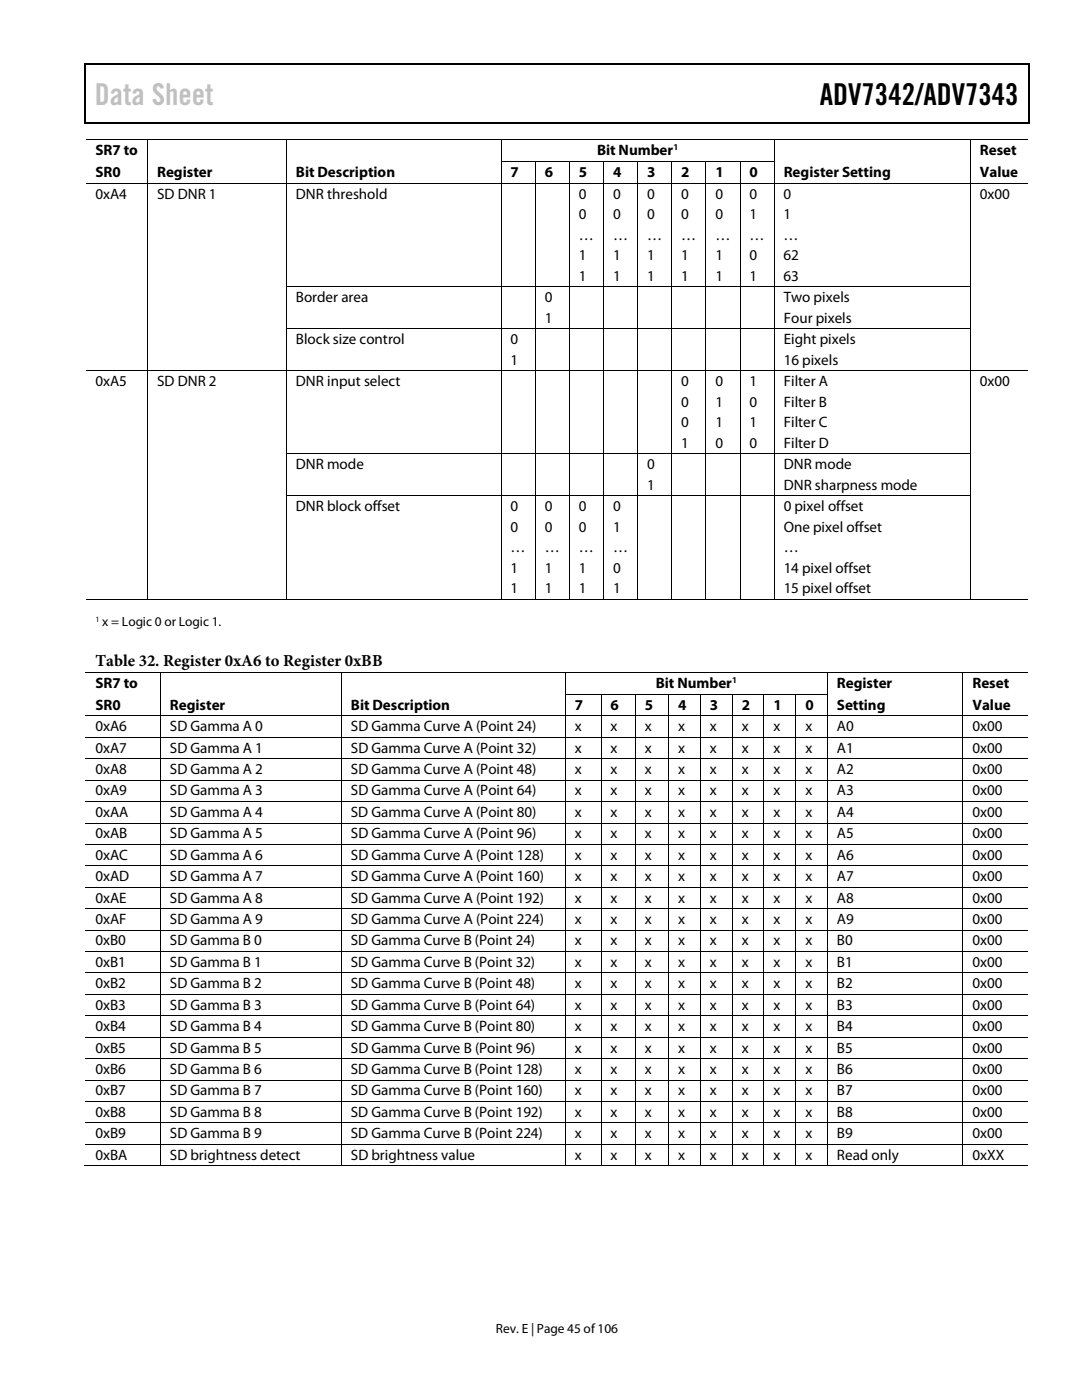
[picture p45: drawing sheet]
<svg xmlns="http://www.w3.org/2000/svg" width="216mm" height="279mm" viewBox="0 0 216 279" stroke-linecap="round" stroke-linejoin="round" font-family="sans-serif">
<defs><g id="words">
<text font-size="6" fill="#c1c1c1" x="18.9" y="20.9">Data Sheet</text>
<text font-size="6" x="163.6" y="20.9">ADV7342/ADV7343</text>
<text font-size="3.3" x="19" y="133">Table 32. Register 0xA6 to Register 0xBB</text>
<g font-size="3">
<text x="19" y="31">SR7 to</text>
<text x="19" y="35.3">SR0</text>
<text x="31.4" y="35.3">Register</text>
<text x="59.1" y="35.3">Bit Description</text>
<text x="101.9" y="35.3">7</text>
<text x="108.7" y="35.3">6</text>
<text x="115.5" y="35.3">5</text>
<text x="119.1" y="31">Bit Number</text>
<text x="122.3" y="35.3">4</text>
<text x="129.1" y="35.3">3</text>
<text x="135.9" y="35.3">2</text>
<text x="142.8" y="35.3">1</text>
<text x="149.6" y="35.3">0</text>
<text x="156.4" y="35.3">Register Setting</text>
<text x="195.5" y="31">Reset</text>
<text x="195.5" y="35.3">Value</text>
<text x="19" y="39.6">0xA4</text>
<text x="31.4" y="39.6">SD DNR 1</text>
<text x="59.1" y="39.6">DNR threshold</text>
<text x="115.5" y="39.6">0</text>
<text x="122.3" y="39.6">0</text>
<text x="129.1" y="39.6">0</text>
<text x="135.9" y="39.6">0</text>
<text x="142.7" y="39.6">0</text>
<text x="149.6" y="39.6">0</text>
<text x="156.4" y="39.6">0</text>
<text x="195.5" y="39.6">0x00</text>
<text x="115.5" y="43.7">0</text>
<text x="115.5" y="47.8">…</text>
<text x="122.3" y="43.7">0</text>
<text x="122.3" y="47.8">…</text>
<text x="129.1" y="43.7">0</text>
<text x="129.1" y="47.8">…</text>
<text x="135.9" y="43.7">0</text>
<text x="135.9" y="47.8">…</text>
<text x="142.7" y="43.7">0</text>
<text x="142.7" y="47.8">…</text>
<text x="149.6" y="43.7">1</text>
<text x="149.6" y="47.8">…</text>
<text x="156.4" y="43.7">1</text>
<text x="156.4" y="47.8">…</text>
<text x="115.5" y="51.9">1</text>
<text x="122.3" y="51.9">1</text>
<text x="129.1" y="51.9">1</text>
<text x="135.9" y="51.9">1</text>
<text x="142.7" y="51.9">1</text>
<text x="149.6" y="51.9">0</text>
<text x="156.4" y="51.9">62</text>
<text x="115.5" y="56">1</text>
<text x="122.3" y="56">1</text>
<text x="129.1" y="56">1</text>
<text x="135.9" y="56">1</text>
<text x="142.7" y="56">1</text>
<text x="149.6" y="56">1</text>
<text x="156.4" y="56">63</text>
<text x="59.1" y="60.3">Border area</text>
<text x="108.7" y="64.4">1</text>
<text x="108.7" y="60.3">0</text>
<text x="156.4" y="64.4">Four pixels</text>
<text x="156.4" y="60.3">Two pixels</text>
<text x="59.1" y="68.7">Block size control</text>
<text x="101.9" y="68.7">0</text>
<text x="156.4" y="68.7">Eight pixels</text>
<text x="19" y="77">0xA5</text>
<text x="31.4" y="77">SD DNR 2</text>
<text x="59.1" y="77">DNR input select</text>
<text x="101.9" y="72.8">1</text>
<text x="135.9" y="77">0</text>
<text x="142.8" y="77">0</text>
<text x="149.6" y="77">1</text>
<text x="156.4" y="77">Filter A</text>
<text x="156.4" y="72.8">16 pixels</text>
<text x="195.5" y="77">0x00</text>
<text x="135.9" y="81.2">0</text>
<text x="142.8" y="81.2">1</text>
<text x="149.6" y="81.2">0</text>
<text x="156.4" y="81.2">Filter B</text>
<text x="135.9" y="85.2">0</text>
<text x="135.9" y="89.3">1</text>
<text x="142.8" y="85.2">1</text>
<text x="142.8" y="89.3">0</text>
<text x="149.6" y="85.2">1</text>
<text x="149.6" y="89.3">0</text>
<text x="156.4" y="85.2">Filter C</text>
<text x="156.4" y="89.3">Filter D</text>
<text x="59.1" y="93.6">DNR mode</text>
<text x="129.1" y="93.6">0</text>
<text x="156.4" y="93.6">DNR mode</text>
<text x="59.1" y="102">DNR block offset</text>
<text x="101.9" y="102">0</text>
<text x="108.7" y="102">0</text>
<text x="115.5" y="102">0</text>
<text x="122.3" y="102">0</text>
<text x="129.1" y="97.7">1</text>
<text x="156.4" y="102">0 pixel offset</text>
<text x="156.4" y="97.7">DNR sharpness mode</text>
<text x="101.9" y="106.1">0</text>
<text x="108.7" y="106.1">0</text>
<text x="115.5" y="106.1">0</text>
<text x="122.3" y="106.1">1</text>
<text x="156.4" y="106.1">One pixel offset</text>
<text x="101.9" y="110.2">…</text>
<text x="108.7" y="110.2">…</text>
<text x="115.5" y="110.2">…</text>
<text x="122.3" y="110.2">…</text>
<text x="156.4" y="110.2">…</text>
<text x="101.9" y="114.3">1</text>
<text x="101.9" y="118.4">1</text>
<text x="108.7" y="114.3">1</text>
<text x="108.7" y="118.4">1</text>
<text x="115.5" y="114.3">1</text>
<text x="115.5" y="118.4">1</text>
<text x="122.3" y="114.3">0</text>
<text x="122.3" y="118.4">1</text>
<text x="156.4" y="114.3">14 pixel offset</text>
<text x="156.4" y="118.4">15 pixel offset</text>
<text x="19" y="137.3">SR7 to</text>
<text x="130.9" y="137.3">Bit Number</text>
<text x="167" y="137.3">Register</text>
<text x="194.1" y="137.3">Reset</text>
<text x="19" y="141.7">SR0</text>
<text x="33.9" y="141.7">Register</text>
<text x="70" y="141.7">Bit Description</text>
<text x="114.7" y="141.7">7</text>
<text x="121.8" y="141.7">6</text>
<text x="128.7" y="141.7">5</text>
<text x="135.3" y="141.7">4</text>
<text x="141.6" y="141.7">3</text>
<text x="148" y="141.7">2</text>
<text x="154.3" y="141.7">1</text>
<text x="160.7" y="141.7">0</text>
<text x="167" y="141.7">Setting</text>
<text x="194.1" y="141.7">Value</text>
<text x="19" y="146">0xA6</text>
<text x="33.9" y="146">SD Gamma A 0</text>
<text x="70" y="146">SD Gamma Curve A (Point 24)</text>
<text x="114.7" y="146">x</text>
<text x="121.8" y="146">x</text>
<text x="128.7" y="146">x</text>
<text x="135.3" y="146">x</text>
<text x="141.6" y="146">x</text>
<text x="148" y="146">x</text>
<text x="154.4" y="146">x</text>
<text x="160.7" y="146">x</text>
<text x="167" y="146">A0</text>
<text x="194.1" y="146">0x00</text>
<text x="19" y="150.2">0xA7</text>
<text x="19" y="154.5">0xA8</text>
<text x="33.9" y="150.2">SD Gamma A 1</text>
<text x="33.9" y="154.5">SD Gamma A 2</text>
<text x="70" y="150.2">SD Gamma Curve A (Point 32)</text>
<text x="70" y="154.5">SD Gamma Curve A (Point 48)</text>
<text x="114.7" y="150.2">x</text>
<text x="114.7" y="154.5">x</text>
<text x="121.8" y="150.2">x</text>
<text x="121.8" y="154.5">x</text>
<text x="128.7" y="150.2">x</text>
<text x="128.7" y="154.5">x</text>
<text x="135.3" y="150.2">x</text>
<text x="135.3" y="154.5">x</text>
<text x="141.6" y="150.2">x</text>
<text x="141.6" y="154.5">x</text>
<text x="148" y="150.2">x</text>
<text x="148" y="154.5">x</text>
<text x="154.4" y="150.2">x</text>
<text x="154.4" y="154.5">x</text>
<text x="160.7" y="150.2">x</text>
<text x="160.7" y="154.5">x</text>
<text x="167" y="150.2">A1</text>
<text x="167" y="154.5">A2</text>
<text x="194.1" y="150.2">0x00</text>
<text x="194.1" y="154.5">0x00</text>
<text x="19" y="158.8">0xA9</text>
<text x="33.9" y="158.8">SD Gamma A 3</text>
<text x="70" y="158.8">SD Gamma Curve A (Point 64)</text>
<text x="114.7" y="158.8">x</text>
<text x="121.8" y="158.8">x</text>
<text x="128.7" y="158.8">x</text>
<text x="135.3" y="158.8">x</text>
<text x="141.6" y="158.8">x</text>
<text x="148" y="158.8">x</text>
<text x="154.4" y="158.8">x</text>
<text x="160.7" y="158.8">x</text>
<text x="167" y="158.8">A3</text>
<text x="194.1" y="158.8">0x00</text>
<text x="19" y="163">0xAA</text>
<text x="19" y="167.3">0xAB</text>
<text x="33.9" y="163">SD Gamma A 4</text>
<text x="33.9" y="167.3">SD Gamma A 5</text>
<text x="70" y="163">SD Gamma Curve A (Point 80)</text>
<text x="70" y="167.3">SD Gamma Curve A (Point 96)</text>
<text x="114.7" y="163">x</text>
<text x="114.7" y="167.3">x</text>
<text x="121.8" y="163">x</text>
<text x="121.8" y="167.3">x</text>
<text x="128.6" y="163">x</text>
<text x="128.7" y="167.3">x</text>
<text x="135.3" y="163">x</text>
<text x="135.3" y="167.3">x</text>
<text x="141.6" y="163">x</text>
<text x="141.6" y="167.3">x</text>
<text x="148" y="163">x</text>
<text x="148" y="167.3">x</text>
<text x="154.3" y="163">x</text>
<text x="154.4" y="167.3">x</text>
<text x="160.7" y="163">x</text>
<text x="160.7" y="167.3">x</text>
<text x="167" y="163">A4</text>
<text x="167" y="167.3">A5</text>
<text x="194.1" y="163">0x00</text>
<text x="194.1" y="167.3">0x00</text>
<text x="19" y="171.6">0xAC</text>
<text x="33.9" y="171.6">SD Gamma A 6</text>
<text x="70" y="171.6">SD Gamma Curve A (Point 128)</text>
<text x="114.7" y="171.6">x</text>
<text x="121.8" y="171.6">x</text>
<text x="128.7" y="171.6">x</text>
<text x="135.3" y="171.6">x</text>
<text x="141.6" y="171.6">x</text>
<text x="148" y="171.6">x</text>
<text x="154.4" y="171.6">x</text>
<text x="160.7" y="171.6">x</text>
<text x="167" y="171.6">A6</text>
<text x="194.1" y="171.6">0x00</text>
<text x="19" y="175.9">0xAD</text>
<text x="33.9" y="175.9">SD Gamma A 7</text>
<text x="70" y="175.9">SD Gamma Curve A (Point 160)</text>
<text x="114.7" y="175.9">x</text>
<text x="121.8" y="175.9">x</text>
<text x="128.7" y="175.9">x</text>
<text x="135.3" y="175.9">x</text>
<text x="141.6" y="175.9">x</text>
<text x="148" y="175.9">x</text>
<text x="154.3" y="175.9">x</text>
<text x="160.7" y="175.9">x</text>
<text x="167" y="175.9">A7</text>
<text x="194.1" y="175.9">0x00</text>
<text x="19" y="180.1">0xAE</text>
<text x="19" y="184.4">0xAF</text>
<text x="33.9" y="180.1">SD Gamma A 8</text>
<text x="33.9" y="184.4">SD Gamma A 9</text>
<text x="70" y="180.1">SD Gamma Curve A (Point 192)</text>
<text x="70" y="184.4">SD Gamma Curve A (Point 224)</text>
<text x="114.7" y="180.1">x</text>
<text x="114.7" y="184.4">x</text>
<text x="121.8" y="184.4">x</text>
<text x="121.8" y="180.1">x</text>
<text x="128.6" y="184.4">x</text>
<text x="128.6" y="180.1">x</text>
<text x="135.3" y="184.4">x</text>
<text x="135.3" y="180.1">x</text>
<text x="141.6" y="184.4">x</text>
<text x="141.6" y="180.1">x</text>
<text x="148" y="184.4">x</text>
<text x="148" y="180.1">x</text>
<text x="154.3" y="184.4">x</text>
<text x="154.3" y="180.1">x</text>
<text x="160.7" y="184.4">x</text>
<text x="160.7" y="180.1">x</text>
<text x="167" y="184.4">A9</text>
<text x="167" y="180.1">A8</text>
<text x="194.1" y="180.1">0x00</text>
<text x="194.1" y="184.4">0x00</text>
<text x="19" y="188.7">0xB0</text>
<text x="33.9" y="188.7">SD Gamma B 0</text>
<text x="70" y="188.7">SD Gamma Curve B (Point 24)</text>
<text x="114.7" y="188.7">x</text>
<text x="121.8" y="188.7">x</text>
<text x="128.6" y="188.7">x</text>
<text x="135.3" y="188.7">x</text>
<text x="141.6" y="188.7">x</text>
<text x="148" y="188.7">x</text>
<text x="154.3" y="188.7">x</text>
<text x="160.7" y="188.7">x</text>
<text x="167" y="188.7">B0</text>
<text x="194.1" y="188.7">0x00</text>
<text x="19" y="193">0xB1</text>
<text x="19" y="197.2">0xB2</text>
<text x="33.9" y="193">SD Gamma B 1</text>
<text x="33.9" y="197.2">SD Gamma B 2</text>
<text x="70" y="193">SD Gamma Curve B (Point 32)</text>
<text x="70" y="197.2">SD Gamma Curve B (Point 48)</text>
<text x="114.7" y="193">x</text>
<text x="114.7" y="197.2">x</text>
<text x="121.8" y="193">x</text>
<text x="121.8" y="197.2">x</text>
<text x="128.6" y="193">x</text>
<text x="128.6" y="197.2">x</text>
<text x="135.3" y="193">x</text>
<text x="135.3" y="197.2">x</text>
<text x="141.6" y="193">x</text>
<text x="141.6" y="197.2">x</text>
<text x="148" y="193">x</text>
<text x="148" y="197.2">x</text>
<text x="154.3" y="193">x</text>
<text x="154.3" y="197.2">x</text>
<text x="160.7" y="193">x</text>
<text x="160.7" y="197.2">x</text>
<text x="167" y="193">B1</text>
<text x="167" y="197.2">B2</text>
<text x="194.1" y="193">0x00</text>
<text x="194.1" y="197.2">0x00</text>
<text x="19" y="201.5">0xB3</text>
<text x="33.9" y="201.5">SD Gamma B 3</text>
<text x="70" y="201.5">SD Gamma Curve B (Point 64)</text>
<text x="114.7" y="201.5">x</text>
<text x="121.8" y="201.5">x</text>
<text x="128.6" y="201.5">x</text>
<text x="135.3" y="201.5">x</text>
<text x="141.6" y="201.5">x</text>
<text x="148" y="201.5">x</text>
<text x="154.3" y="201.5">x</text>
<text x="160.7" y="201.5">x</text>
<text x="167" y="201.5">B3</text>
<text x="194.1" y="201.5">0x00</text>
<text x="19" y="205.8">0xB4</text>
<text x="33.9" y="205.8">SD Gamma B 4</text>
<text x="70" y="205.8">SD Gamma Curve B (Point 80)</text>
<text x="114.7" y="205.8">x</text>
<text x="121.8" y="205.8">x</text>
<text x="128.6" y="205.8">x</text>
<text x="135.3" y="205.8">x</text>
<text x="141.6" y="205.8">x</text>
<text x="148" y="205.8">x</text>
<text x="154.3" y="205.8">x</text>
<text x="160.7" y="205.8">x</text>
<text x="167" y="205.8">B4</text>
<text x="194.1" y="205.8">0x00</text>
<text x="19" y="210.1">0xB5</text>
<text x="19" y="214.3">0xB6</text>
<text x="33.9" y="214.3">SD Gamma B 6</text>
<text x="33.9" y="210.1">SD Gamma B 5</text>
<text x="70" y="214.3">SD Gamma Curve B (Point 128)</text>
<text x="70" y="210.1">SD Gamma Curve B (Point 96)</text>
<text x="114.7" y="210.1">x</text>
<text x="114.7" y="214.3">x</text>
<text x="121.8" y="214.3">x</text>
<text x="121.8" y="210.1">x</text>
<text x="128.7" y="210.1">x</text>
<text x="128.7" y="214.3">x</text>
<text x="135.3" y="214.3">x</text>
<text x="135.3" y="210.1">x</text>
<text x="141.6" y="210.1">x</text>
<text x="141.6" y="214.3">x</text>
<text x="148" y="210.1">x</text>
<text x="148" y="214.3">x</text>
<text x="154.3" y="210.1">x</text>
<text x="154.4" y="214.3">x</text>
<text x="160.7" y="210.1">x</text>
<text x="160.7" y="214.3">x</text>
<text x="167" y="210.1">B5</text>
<text x="167" y="214.3">B6</text>
<text x="194.1" y="210.1">0x00</text>
<text x="194.1" y="214.3">0x00</text>
<text x="19" y="218.6">0xB7</text>
<text x="33.9" y="218.6">SD Gamma B 7</text>
<text x="70" y="218.6">SD Gamma Curve B (Point 160)</text>
<text x="114.7" y="218.6">x</text>
<text x="121.8" y="218.6">x</text>
<text x="128.7" y="218.6">x</text>
<text x="135.3" y="218.6">x</text>
<text x="141.6" y="218.6">x</text>
<text x="148" y="218.6">x</text>
<text x="154.4" y="218.6">x</text>
<text x="160.7" y="218.6">x</text>
<text x="167" y="218.6">B7</text>
<text x="194.1" y="218.6">0x00</text>
<text x="19" y="222.9">0xB8</text>
<text x="19" y="227.2">0xB9</text>
<text x="33.9" y="222.9">SD Gamma B 8</text>
<text x="33.9" y="227.2">SD Gamma B 9</text>
<text x="70" y="222.9">SD Gamma Curve B (Point 192)</text>
<text x="70" y="227.2">SD Gamma Curve B (Point 224)</text>
<text x="114.7" y="222.9">x</text>
<text x="114.7" y="227.2">x</text>
<text x="121.8" y="222.9">x</text>
<text x="121.8" y="227.2">x</text>
<text x="128.6" y="222.9">x</text>
<text x="128.7" y="227.2">x</text>
<text x="135.3" y="222.9">x</text>
<text x="135.3" y="227.2">x</text>
<text x="141.6" y="222.9">x</text>
<text x="141.6" y="227.2">x</text>
<text x="148" y="222.9">x</text>
<text x="148" y="227.2">x</text>
<text x="154.3" y="222.9">x</text>
<text x="154.4" y="227.2">x</text>
<text x="160.7" y="222.9">x</text>
<text x="160.7" y="227.2">x</text>
<text x="167" y="222.9">B8</text>
<text x="167" y="227.2">B9</text>
<text x="194.1" y="222.9">0x00</text>
<text x="194.1" y="227.2">0x00</text>
<text x="19" y="231.4">0xBA</text>
<text x="33.9" y="231.4">SD brightness detect</text>
<text x="70" y="231.4">SD brightness value</text>
<text x="114.7" y="231.4">x</text>
<text x="121.8" y="231.4">x</text>
<text x="128.7" y="231.4">x</text>
<text x="135.3" y="231.4">x</text>
<text x="141.6" y="231.4">x</text>
<text x="148" y="231.4">x</text>
<text x="154.4" y="231.4">x</text>
<text x="160.7" y="231.4">x</text>
<text x="167" y="231.4">Read only</text>
<text x="194.1" y="231.4">0xXX</text>
</g>
<g font-size="2.7">
<text x="20.4" y="124.9">x = Logic 0 or Logic 1.</text>
<text x="98.9" y="266">Rev. E | Page 45 of106</text>
</g>
<g font-size="1.8">
<text x="134.4" y="30">1</text>
<text x="146.1" y="136.3">1</text>
</g>
<text font-size="1.6" x="19" y="124">1</text>
</g></defs>
<g fill="#000">
<path d="M16.9 12.7h.2v1h-.2zM16.9 12.7h.2v.3h-.2zM82.5 12.7h.3v.3h-.3zM205.1 12.7h.3v1h-.3zM205.1 12.7h.3v.3h-.3zM16.9 24.4h.2v.2h-.2zM29.4 27.9h.1v.1h-.1zM29.4 32.2h.1v.1h-.1zM29.4 36.5h.1v.2h-.1zM57.1 27.9h.1v.1h-.1zM57.1 32.2h.1v.1h-.1zM57.1 36.5h.1v.2h-.1z"/>
<path d="M82.3 24.4h.2v.2h-.2zM99.9 27.9h.2v.1h-.2zM99.9 32.2h.2v.1h-.2zM99.9 36.5h.2v.2h-.2zM106.7 32.2h.2v.1h-.2zM106.7 36.5h.2v.2h-.2zM113.5 32.2h.2v.1h-.2zM113.5 36.5h.2v.2h-.2zM120.4 32.2h.1v.1h-.1zM120.4 36.5h.1v.2h-.1zM127.1 32.2h.2v.1h-.2zM127.1 36.5h.2v.2h-.2z"/>
<path d="M133.9 32.2h.2v.1h-.2zM133.9 36.5h.2v.2h-.2zM140.8 32.2h.1v.1h-.1zM140.8 36.5h.1v.2h-.1zM147.6 32.2h.1v.1h-.1zM147.6 36.5h.1v.2h-.1zM154.4 27.9h.2v.1h-.2zM154.4 32.2h.2v.1h-.2zM154.4 36.5h.2v.2h-.2zM193.5 27.9h.2v.1h-.2zM193.5 32.2h.2v.1h-.2zM193.5 36.5h.2v.2h-.2z"/>
<path d="M205.1 24.4h.3v.2h-.3zM29.4 57.2h.1v.1h-.1zM57.1 57.2h.1v.1h-.1zM99.9 57.2h.2v.1h-.2zM106.7 57.2h.2v.1h-.2zM113.5 57.2h.2v.1h-.2zM120.4 57.2h.1v.1h-.1zM127.1 57.2h.2v.1h-.2zM133.9 57.2h.2v.1h-.2zM140.8 57.2h.1v.1h-.1zM147.6 57.2h.1v.1h-.1zM154.4 57.2h.2v.1h-.2z"/>
<path d="M193.5 57.2h.2v.1h-.2zM29.4 65.5h.1v.2h-.1zM29.4 73.9h.1v.2h-.1zM57.1 65.5h.1v.2h-.1zM57.1 73.9h.1v.2h-.1zM99.9 65.5h.2v.2h-.2zM99.9 73.9h.2v.2h-.2zM106.7 65.5h.2v.2h-.2zM106.7 73.9h.2v.2h-.2zM113.5 65.5h.2v.2h-.2zM113.5 73.9h.2v.2h-.2zM120.4 65.5h.1v.2h-.1z"/>
<path d="M120.4 73.9h.1v.2h-.1zM127.1 65.5h.2v.2h-.2zM127.1 73.9h.2v.2h-.2zM133.9 65.5h.2v.2h-.2zM133.9 73.9h.2v.2h-.2zM140.8 65.5h.1v.2h-.1zM140.8 73.9h.1v.2h-.1zM147.6 65.5h.1v.2h-.1zM147.6 73.9h.1v.2h-.1zM154.4 65.5h.2v.2h-.2zM154.4 73.9h.2v.2h-.2zM193.5 65.5h.2v.2h-.2z"/>
<path d="M193.5 73.9h.2v.2h-.2zM29.4 90.5h.1v.1h-.1zM29.4 98.8h.1v.2h-.1zM57.1 90.5h.1v.1h-.1zM57.1 98.8h.1v.2h-.1zM99.9 90.5h.2v.1h-.2zM99.9 98.8h.2v.2h-.2zM106.7 90.5h.2v.1h-.2zM106.7 98.8h.2v.2h-.2zM113.5 90.5h.2v.1h-.2zM113.5 98.8h.2v.2h-.2zM120.4 90.5h.1v.1h-.1z"/>
<path d="M120.4 98.8h.1v.2h-.1zM127.1 90.5h.2v.1h-.2zM127.1 98.8h.2v.2h-.2zM133.9 90.5h.2v.1h-.2zM133.9 98.8h.2v.2h-.2zM140.8 90.5h.1v.1h-.1zM140.8 98.8h.1v.2h-.1zM147.6 90.5h.1v.1h-.1zM147.6 98.8h.1v.2h-.1zM154.4 90.5h.2v.1h-.2zM154.4 98.8h.2v.2h-.2zM193.5 90.5h.2v.1h-.2z"/>
<path d="M193.5 98.8h.2v.2h-.2zM29.4 119.5h.1v.2h-.1zM57.1 119.5h.1v.2h-.1zM99.9 119.5h.2v.2h-.2zM106.7 119.5h.2v.2h-.2zM113.5 119.5h.2v.2h-.2zM120.4 119.5h.1v.2h-.1zM127.1 119.5h.2v.2h-.2zM133.9 119.5h.2v.2h-.2zM140.8 119.5h.1v.2h-.1zM147.6 119.5h.1v.2h-.1zM154.4 119.5h.2v.2h-.2z"/>
<path d="M193.5 119.5h.2v.2h-.2zM31.9 134.2h.2v.1h-.2zM31.9 138.5h.2v.1h-.2zM68 134.2h.2v.1h-.2zM68 138.5h.2v.1h-.2zM112.7 134.2h.2v.1h-.2zM112.7 138.5h.2v.1h-.2zM119.8 138.5h.2v.1h-.2zM126.7 138.5h.1v.1h-.1zM133.3 138.5h.2v.1h-.2zM139.7 138.5h.1v.1h-.1zM146 138.5h.2v.1h-.2z"/>
<path d="M152.4 138.5h.1v.1h-.1zM158.7 138.5h.2v.1h-.2zM165 134.2h.2v.1h-.2zM165 138.5h.2v.1h-.2zM192.1 134.2h.1v.1h-.1zM192.1 138.5h.1v.1h-.1zM31.9 142.8h.2v.2h-.2zM31.9 147.1h.2v.1h-.2zM31.9 151.3h.2v.2h-.2zM31.9 155.6h.2v.2h-.2zM68 142.8h.2v.2h-.2zM68 147.1h.2v.1h-.2z"/>
<path d="M68 151.3h.2v.2h-.2zM68 155.6h.2v.2h-.2zM112.7 142.8h.2v.2h-.2zM112.7 147.1h.2v.1h-.2zM112.7 151.3h.2v.2h-.2zM112.7 155.6h.2v.2h-.2zM119.8 142.8h.2v.2h-.2zM119.8 147.1h.2v.1h-.2zM119.8 151.3h.2v.2h-.2zM119.8 155.6h.2v.2h-.2zM126.7 142.8h.1v.2h-.1zM126.7 147.1h.1v.1h-.1z"/>
<path d="M126.7 151.3h.1v.2h-.1zM126.7 155.6h.1v.2h-.1zM133.3 142.8h.2v.2h-.2zM133.3 147.1h.2v.1h-.2zM133.3 151.3h.2v.2h-.2zM133.3 155.6h.2v.2h-.2zM139.7 142.8h.1v.2h-.1zM139.7 147.1h.1v.1h-.1zM139.7 151.3h.1v.2h-.1zM139.7 155.6h.1v.2h-.1zM146 142.8h.2v.2h-.2zM146 147.1h.2v.1h-.2z"/>
<path d="M146 151.3h.2v.2h-.2zM146 155.6h.2v.2h-.2zM152.4 142.8h.1v.2h-.1zM152.4 147.1h.1v.1h-.1zM152.4 151.3h.1v.2h-.1zM152.4 155.6h.1v.2h-.1zM158.7 142.8h.2v.2h-.2zM158.7 147.1h.2v.1h-.2zM158.7 151.3h.2v.2h-.2zM158.7 155.6h.2v.2h-.2zM165 142.8h.2v.2h-.2zM165 147.1h.2v.1h-.2z"/>
<path d="M165 151.3h.2v.2h-.2zM165 155.6h.2v.2h-.2zM192.1 142.8h.1v.2h-.1zM192.1 147.1h.1v.1h-.1zM192.1 151.3h.1v.2h-.1zM192.1 155.6h.1v.2h-.1zM31.9 159.9h.2v.2h-.2zM31.9 164.2h.2v.1h-.2zM31.9 168.4h.2v.2h-.2zM31.9 172.7h.2v.2h-.2zM31.9 177h.2v.2h-.2zM68 159.9h.2v.2h-.2z"/>
<path d="M68 164.2h.2v.1h-.2zM68 168.4h.2v.2h-.2zM68 172.7h.2v.2h-.2zM68 177h.2v.2h-.2zM112.7 159.9h.2v.2h-.2zM112.7 164.2h.2v.1h-.2zM112.7 168.4h.2v.2h-.2zM112.7 172.7h.2v.2h-.2zM112.7 177h.2v.2h-.2zM119.8 159.9h.2v.2h-.2zM119.8 164.2h.2v.1h-.2zM119.8 168.4h.2v.2h-.2z"/>
<path d="M119.8 172.7h.2v.2h-.2zM119.8 177h.2v.2h-.2zM126.7 159.9h.1v.2h-.1zM126.7 164.2h.1v.1h-.1zM126.7 168.4h.1v.2h-.1zM126.7 172.7h.1v.2h-.1zM126.7 177h.1v.2h-.1zM133.3 159.9h.2v.2h-.2zM133.3 164.2h.2v.1h-.2zM133.3 168.4h.2v.2h-.2zM133.3 172.7h.2v.2h-.2zM133.3 177h.2v.2h-.2z"/>
<path d="M139.7 159.9h.1v.2h-.1zM139.7 164.2h.1v.1h-.1zM139.7 168.4h.1v.2h-.1zM139.7 172.7h.1v.2h-.1zM139.7 177h.1v.2h-.1zM146 159.9h.2v.2h-.2zM146 164.2h.2v.1h-.2zM146 168.4h.2v.2h-.2zM146 172.7h.2v.2h-.2zM146 177h.2v.2h-.2zM152.4 159.9h.1v.2h-.1zM152.4 164.2h.1v.1h-.1z"/>
<path d="M152.4 168.4h.1v.2h-.1zM152.4 172.7h.1v.2h-.1zM152.4 177h.1v.2h-.1zM158.7 159.9h.2v.2h-.2zM158.7 164.2h.2v.1h-.2zM158.7 168.4h.2v.2h-.2zM158.7 172.7h.2v.2h-.2zM158.7 177h.2v.2h-.2zM165 159.9h.2v.2h-.2zM165 164.2h.2v.1h-.2zM165 168.4h.2v.2h-.2zM165 172.7h.2v.2h-.2z"/>
<path d="M165 177h.2v.2h-.2zM192.1 159.9h.1v.2h-.1zM192.1 164.2h.1v.1h-.1zM192.1 168.4h.1v.2h-.1zM192.1 172.7h.1v.2h-.1zM192.1 177h.1v.2h-.1zM31.9 181.3h.2v.1h-.2zM31.9 185.5h.2v.2h-.2zM31.9 189.8h.2v.2h-.2zM31.9 194.1h.2v.2h-.2zM31.9 198.4h.2v.1h-.2zM68 181.3h.2v.1h-.2z"/>
<path d="M68 185.5h.2v.2h-.2zM68 189.8h.2v.2h-.2zM68 194.1h.2v.2h-.2zM68 198.4h.2v.1h-.2zM112.7 181.3h.2v.1h-.2zM112.7 185.5h.2v.2h-.2zM112.7 189.8h.2v.2h-.2zM112.7 194.1h.2v.2h-.2zM112.7 198.4h.2v.1h-.2zM119.8 181.3h.2v.1h-.2zM119.8 185.5h.2v.2h-.2zM119.8 189.8h.2v.2h-.2z"/>
<path d="M119.8 194.1h.2v.2h-.2zM119.8 198.4h.2v.1h-.2zM126.7 181.3h.1v.1h-.1zM126.7 185.5h.1v.2h-.1zM126.7 189.8h.1v.2h-.1zM126.7 194.1h.1v.2h-.1zM126.7 198.4h.1v.1h-.1zM133.3 181.3h.2v.1h-.2zM133.3 185.5h.2v.2h-.2zM133.3 189.8h.2v.2h-.2zM133.3 194.1h.2v.2h-.2zM133.3 198.4h.2v.1h-.2z"/>
<path d="M139.7 181.3h.1v.1h-.1zM139.7 185.5h.1v.2h-.1zM139.7 189.8h.1v.2h-.1zM139.7 194.1h.1v.2h-.1zM139.7 198.4h.1v.1h-.1zM146 181.3h.2v.1h-.2zM146 185.5h.2v.2h-.2zM146 189.8h.2v.2h-.2zM146 194.1h.2v.2h-.2zM146 198.4h.2v.1h-.2zM152.4 181.3h.1v.1h-.1zM152.4 185.5h.1v.2h-.1z"/>
<path d="M152.4 189.8h.1v.2h-.1zM152.4 194.1h.1v.2h-.1zM152.4 198.4h.1v.1h-.1zM158.7 181.3h.2v.1h-.2zM158.7 185.5h.2v.2h-.2zM158.7 189.8h.2v.2h-.2zM158.7 194.1h.2v.2h-.2zM158.7 198.4h.2v.1h-.2zM165 181.3h.2v.1h-.2zM165 185.5h.2v.2h-.2zM165 189.8h.2v.2h-.2zM165 194.1h.2v.2h-.2z"/>
<path d="M165 198.4h.2v.1h-.2zM192.1 181.3h.1v.1h-.1zM192.1 185.5h.1v.2h-.1zM192.1 189.8h.1v.2h-.1zM192.1 194.1h.1v.2h-.1zM192.1 198.4h.1v.1h-.1zM31.9 202.6h.2v.2h-.2zM31.9 206.9h.2v.2h-.2zM31.9 211.2h.2v.2h-.2zM31.9 215.5h.2v.1h-.2zM31.9 219.7h.2v.2h-.2zM68 202.6h.2v.2h-.2z"/>
<path d="M68 206.9h.2v.2h-.2zM68 211.2h.2v.2h-.2zM68 215.5h.2v.1h-.2zM68 219.7h.2v.2h-.2zM112.7 202.6h.2v.2h-.2zM112.7 206.9h.2v.2h-.2zM112.7 211.2h.2v.2h-.2zM112.7 215.5h.2v.1h-.2zM112.7 219.7h.2v.2h-.2zM119.8 202.6h.2v.2h-.2zM119.8 206.9h.2v.2h-.2zM119.8 211.2h.2v.2h-.2z"/>
<path d="M119.8 215.5h.2v.1h-.2zM119.8 219.7h.2v.2h-.2zM126.7 202.6h.1v.2h-.1zM126.7 206.9h.1v.2h-.1zM126.7 211.2h.1v.2h-.1zM126.7 215.5h.1v.1h-.1zM126.7 219.7h.1v.2h-.1zM133.3 202.6h.2v.2h-.2zM133.3 206.9h.2v.2h-.2zM133.3 211.2h.2v.2h-.2zM133.3 215.5h.2v.1h-.2zM133.3 219.7h.2v.2h-.2z"/>
<path d="M139.7 202.6h.1v.2h-.1zM139.7 206.9h.1v.2h-.1zM139.7 211.2h.1v.2h-.1zM139.7 215.5h.1v.1h-.1zM139.7 219.7h.1v.2h-.1zM146 202.6h.2v.2h-.2zM146 206.9h.2v.2h-.2zM146 211.2h.2v.2h-.2zM146 215.5h.2v.1h-.2zM146 219.7h.2v.2h-.2zM152.4 202.6h.1v.2h-.1zM152.4 206.9h.1v.2h-.1z"/>
<path d="M152.4 211.2h.1v.2h-.1zM152.4 215.5h.1v.1h-.1zM152.4 219.7h.1v.2h-.1zM158.7 202.6h.2v.2h-.2zM158.7 206.9h.2v.2h-.2zM158.7 211.2h.2v.2h-.2zM158.7 215.5h.2v.1h-.2zM158.7 219.7h.2v.2h-.2zM165 202.6h.2v.2h-.2zM165 206.9h.2v.2h-.2zM165 211.2h.2v.2h-.2zM165 215.5h.2v.1h-.2z"/>
<path d="M165 219.7h.2v.2h-.2zM192.1 202.6h.1v.2h-.1zM192.1 206.9h.1v.2h-.1zM192.1 211.2h.1v.2h-.1zM192.1 215.5h.1v.1h-.1zM192.1 219.7h.1v.2h-.1zM31.9 224h.2v.2h-.2zM31.9 228.3h.2v.1h-.2zM31.9 232.5h.2v.2h-.2zM68 224h.2v.2h-.2zM68 228.3h.2v.1h-.2zM68 232.5h.2v.2h-.2z"/>
<path d="M112.7 224h.2v.2h-.2zM112.7 228.3h.2v.1h-.2zM112.7 232.5h.2v.2h-.2zM119.8 224h.2v.2h-.2zM119.8 228.3h.2v.1h-.2zM119.8 232.5h.2v.2h-.2zM126.7 224h.1v.2h-.1zM126.7 228.3h.1v.1h-.1zM126.7 232.5h.1v.2h-.1zM133.3 224h.2v.2h-.2zM133.3 228.3h.2v.1h-.2zM133.3 232.5h.2v.2h-.2z"/>
<path d="M139.7 224h.1v.2h-.1zM139.7 228.3h.1v.1h-.1zM139.7 232.5h.1v.2h-.1zM146 224h.2v.2h-.2zM146 228.3h.2v.1h-.2zM146 232.5h.2v.2h-.2zM152.4 224h.1v.2h-.1zM152.4 228.3h.1v.1h-.1zM152.4 232.5h.1v.2h-.1zM158.7 224h.2v.2h-.2zM158.7 228.3h.2v.1h-.2zM158.7 232.5h.2v.2h-.2z"/>
<path d="M165 224h.2v.2h-.2zM165 228.3h.2v.1h-.2zM165 232.5h.2v.2h-.2zM192.1 224h.1v.2h-.1zM192.1 228.3h.1v.1h-.1zM192.1 232.5h.1v.2h-.1z"/>
</g>
<path d="M17 13.7v10.7M17.1 12.8h65.4M82.8 12.8h122.3M205.2 13.7v10.7M17.1 24.5h188" fill="none" stroke="#000" stroke-width=".25"/>
<g fill="none" stroke="#000" stroke-width=".2">
<path d="M17.1 27.9h12.3M17.1 36.6h12.3M29.5 28v4.2M29.5 32.3v4.2M29.5 36.7v20.5M29.5 27.9h27.6M29.5 36.6h27.6M57.2 28v4.2M57.2 32.3v4.2M57.2 36.7v20.5M57.2 27.9h42.7M57.2 36.6h42.7"/>
<path d="M100 28v4.2M100 32.3v4.2M100 36.7v20.5M100.1 27.9h54.3M100.1 32.3h6.6M100.1 36.6h6.6M106.8 32.3v4.2M106.8 36.7v20.5M106.9 32.3h6.6M106.9 36.6h6.6M113.6 32.3v4.2M113.6 36.7v20.5"/>
<path d="M113.7 32.3h6.7M113.7 36.6h6.7M120.4 32.3v4.2M120.4 36.7v20.5M120.5 32.3h6.6M120.5 36.6h6.6M127.2 32.3v4.2M127.2 36.7v20.5M127.3 32.3h6.6M127.3 36.6h6.6M134 32.3v4.2M134 36.7v20.5"/>
<path d="M134.1 32.3h6.7M134.1 36.6h6.7M140.8 32.3v4.2M140.8 36.7v20.5M140.9 32.3h6.7M140.9 36.6h6.7M147.7 32.3v4.2M147.7 36.7v20.5M147.7 32.3h6.7M147.7 36.6h6.7M154.5 28v4.2M154.5 32.3v4.2"/>
<path d="M154.5 36.7v20.5M154.6 27.9h38.9M154.6 36.6h38.9M193.6 28v4.2M193.6 32.3v4.2M193.6 36.7v20.5M193.7 27.9h11.4M193.7 36.6h11.4M29.5 57.3v8.2M57.2 57.3v8.2M57.2 57.2h42.7M100 57.3v8.2"/>
<path d="M100.1 57.2h6.6M106.8 57.3v8.2M106.9 57.2h6.6M113.6 57.3v8.2M113.7 57.2h6.7M120.4 57.3v8.2M120.5 57.2h6.6M127.2 57.3v8.2M127.3 57.2h6.6M134 57.3v8.2M134.1 57.2h6.7M140.8 57.3v8.2"/>
<path d="M140.9 57.2h6.7M147.7 57.3v8.2M147.7 57.2h6.7M154.5 57.3v8.2M154.6 57.2h38.9M193.6 57.3v8.2M17.1 74h12.3M29.5 65.7v8.2M29.5 74.1v16.4M29.5 74h27.6M57.2 65.7v8.2M57.2 74.1v16.4"/>
<path d="M57.2 65.6h42.7M57.2 74h42.7M100 65.7v8.2M100 74.1v16.4M100.1 65.6h6.6M100.1 74h6.6M106.8 65.7v8.2M106.8 74.1v16.4M106.9 65.6h6.6M106.9 74h6.6M113.6 65.7v8.2M113.6 74.1v16.4"/>
<path d="M113.7 65.6h6.7M113.7 74h6.7M120.4 65.7v8.2M120.4 74.1v16.4M120.5 65.6h6.6M120.5 74h6.6M127.2 65.7v8.2M127.2 74.1v16.4M127.3 65.6h6.6M127.3 74h6.6M134 65.7v8.2M134 74.1v16.4"/>
<path d="M134.1 65.6h6.7M134.1 74h6.7M140.8 65.7v8.2M140.8 74.1v16.4M140.9 65.6h6.7M140.9 74h6.7M147.7 65.7v8.2M147.7 74.1v16.4M147.7 65.6h6.7M147.7 74h6.7M154.5 65.7v8.2M154.5 74.1v16.4"/>
<path d="M154.6 65.6h38.9M154.6 74h38.9M193.6 65.7v8.2M193.6 74.1v16.4M193.7 74h11.4M29.5 90.6v8.2M29.5 99v20.5M57.2 90.6v8.2M57.2 99v20.5M57.2 90.6h42.7M57.2 98.9h42.7M100 90.6v8.2"/>
<path d="M100 99v20.5M100.1 90.6h6.6M100.1 98.9h6.6M106.8 90.6v8.2M106.8 99v20.5M106.9 90.6h6.6M106.9 98.9h6.6M113.6 90.6v8.2M113.6 99v20.5M113.7 90.6h6.7M113.7 98.9h6.7M120.4 90.6v8.2"/>
<path d="M120.4 99v20.5M120.5 90.6h6.6M120.5 98.9h6.6M127.2 90.6v8.2M127.2 99v20.5M127.3 90.6h6.6M127.3 98.9h6.6M134 90.6v8.2M134 99v20.5M134.1 90.6h6.7M134.1 98.9h6.7M140.8 90.6v8.2"/>
<path d="M140.8 99v20.5M140.9 90.6h6.7M140.9 98.9h6.7M147.7 90.6v8.2M147.7 99v20.5M147.7 90.6h6.7M147.7 98.9h6.7M154.5 90.6v8.2M154.5 99v20.5M154.6 90.6h38.9M154.6 98.9h38.9M193.6 90.6v8.2"/>
<path d="M193.6 99v20.5M17.1 119.6h12.3M29.5 119.6h27.6M57.2 119.6h42.7M100.1 119.6h6.6M106.9 119.6h6.6M113.7 119.6h6.7M120.5 119.6h6.6M127.3 119.6h6.6M134.1 119.6h6.7M140.9 119.6h6.7M147.7 119.6h6.7"/>
<path d="M154.6 119.6h38.9M193.7 119.6h11.4M17.1 134.2h14.8M32 134.3v4.2M32 138.6v4.2M32.1 134.2h35.9M68.1 134.3v4.2M68.1 138.6v4.2M68.2 134.2h44.5M112.8 134.3v4.2M112.8 138.6v4.2M112.9 134.2h52.1"/>
<path d="M112.9 138.6h6.9M119.9 138.6v4.2M120 138.6h6.7M126.7 138.6v4.2M126.8 138.6h6.5M133.4 138.6v4.2M133.5 138.6h6.2M139.7 138.6v4.2M139.8 138.6h6.2M146.1 138.6v4.2M146.2 138.6h6.2M152.4 138.6v4.2"/>
<path d="M152.5 138.6h6.2M158.8 138.6v4.2M158.9 138.6h6.1M165.1 134.3v4.2M165.1 138.6v4.2M165.2 134.2h26.9M192.2 134.3v4.2M192.2 138.6v4.2M192.2 134.2h12.9M17.1 142.9h14.8M17.1 147.2h14.8M17.1 151.4h14.8"/>
<path d="M17.1 155.7h14.8M17.1 160h14.8M32 143v4.1M32 147.2v4.1M32 151.5v4.1M32 155.8v4.1M32.1 142.9h35.9M32.1 147.2h35.9M32.1 151.4h35.9M32.1 155.7h35.9M32.1 160h35.9M68.1 143v4.1"/>
<path d="M68.1 147.2v4.1M68.1 151.5v4.1M68.1 155.8v4.1M68.2 142.9h44.5M68.2 147.2h44.5M68.2 151.4h44.5M68.2 155.7h44.5M68.2 160h44.5M112.8 143v4.1M112.8 147.2v4.1M112.8 151.5v4.1M112.8 155.8v4.1"/>
<path d="M112.9 142.9h6.9M112.9 147.2h6.9M112.9 151.4h6.9M112.9 155.7h6.9M112.9 160h6.9M119.9 143v4.1M119.9 147.2v4.1M119.9 151.5v4.1M119.9 155.8v4.1M120 142.9h6.7M120 147.2h6.7M120 151.4h6.7"/>
<path d="M120 155.7h6.7M120 160h6.7M126.7 143v4.1M126.7 147.2v4.1M126.7 151.5v4.1M126.7 155.8v4.1M126.8 142.9h6.5M126.8 147.2h6.5M126.8 151.4h6.5M126.8 155.7h6.5M126.8 160h6.5M133.4 143v4.1"/>
<path d="M133.4 147.2v4.1M133.4 151.5v4.1M133.4 155.8v4.1M133.5 142.9h6.2M133.5 147.2h6.2M133.5 151.4h6.2M133.5 155.7h6.2M133.5 160h6.2M139.7 143v4.1M139.7 147.2v4.1M139.7 151.5v4.1M139.7 155.8v4.1"/>
<path d="M139.8 142.9h6.2M139.8 147.2h6.2M139.8 151.4h6.2M139.8 155.7h6.2M139.8 160h6.2M146.1 143v4.1M146.1 147.2v4.1M146.1 151.5v4.1M146.1 155.8v4.1M146.2 142.9h6.2M146.2 147.2h6.2M146.2 151.4h6.2"/>
<path d="M146.2 155.7h6.2M146.2 160h6.2M152.4 143v4.1M152.4 147.2v4.1M152.4 151.5v4.1M152.4 155.8v4.1M152.5 142.9h6.2M152.5 147.2h6.2M152.5 151.4h6.2M152.5 155.7h6.2M152.5 160h6.2M158.8 143v4.1"/>
<path d="M158.8 147.2v4.1M158.8 151.5v4.1M158.8 155.8v4.1M158.9 142.9h6.1M158.9 147.2h6.1M158.9 151.4h6.1M158.9 155.7h6.1M158.9 160h6.1M165.1 143v4.1M165.1 147.2v4.1M165.1 151.5v4.1M165.1 155.8v4.1"/>
<path d="M165.2 142.9h26.9M165.2 147.2h26.9M165.2 151.4h26.9M165.2 155.7h26.9M165.2 160h26.9M192.2 143v4.1M192.2 147.2v4.1M192.2 151.5v4.1M192.2 155.8v4.1M192.2 142.9h12.9M192.2 147.2h12.9M192.2 151.4h12.9"/>
<path d="M192.2 155.7h12.9M192.2 160h12.9M17.1 164.3h14.8M17.1 168.5h14.8M17.1 172.8h14.8M17.1 177.1h14.8M32 160.1v4.1M32 164.3v4.1M32 168.6v4.1M32 172.9v4.1M32 177.2v4.1M32.1 164.3h35.9"/>
<path d="M32.1 168.5h35.9M32.1 172.8h35.9M32.1 177.1h35.9M68.1 160.1v4.1M68.1 164.3v4.1M68.1 168.6v4.1M68.1 172.9v4.1M68.1 177.2v4.1M68.2 164.3h44.5M68.2 168.5h44.5M68.2 172.8h44.5M68.2 177.1h44.5"/>
<path d="M112.8 160.1v4.1M112.8 164.3v4.1M112.8 168.6v4.1M112.8 172.9v4.1M112.8 177.2v4.1M112.9 164.3h6.9M112.9 168.5h6.9M112.9 172.8h6.9M112.9 177.1h6.9M119.9 160.1v4.1M119.9 164.3v4.1M119.9 168.6v4.1"/>
<path d="M119.9 172.9v4.1M119.9 177.2v4.1M120 164.3h6.7M120 168.5h6.7M120 172.8h6.7M120 177.1h6.7M126.7 160.1v4.1M126.7 164.3v4.1M126.7 168.6v4.1M126.7 172.9v4.1M126.7 177.2v4.1M126.8 164.3h6.5"/>
<path d="M126.8 168.5h6.5M126.8 172.8h6.5M126.8 177.1h6.5M133.4 160.1v4.1M133.4 164.3v4.1M133.4 168.6v4.1M133.4 172.9v4.1M133.4 177.2v4.1M133.5 164.3h6.2M133.5 168.5h6.2M133.5 172.8h6.2M133.5 177.1h6.2"/>
<path d="M139.7 160.1v4.1M139.7 164.3v4.1M139.7 168.6v4.1M139.7 172.9v4.1M139.7 177.2v4.1M139.8 164.3h6.2M139.8 168.5h6.2M139.8 172.8h6.2M139.8 177.1h6.2M146.1 160.1v4.1M146.1 164.3v4.1M146.1 168.6v4.1"/>
<path d="M146.1 172.9v4.1M146.1 177.2v4.1M146.2 164.3h6.2M146.2 168.5h6.2M146.2 172.8h6.2M146.2 177.1h6.2M152.4 160.1v4.1M152.4 164.3v4.1M152.4 168.6v4.1M152.4 172.9v4.1M152.4 177.2v4.1M152.5 164.3h6.2"/>
<path d="M152.5 168.5h6.2M152.5 172.8h6.2M152.5 177.1h6.2M158.8 160.1v4.1M158.8 164.3v4.1M158.8 168.6v4.1M158.8 172.9v4.1M158.8 177.2v4.1M158.9 164.3h6.1M158.9 168.5h6.1M158.9 172.8h6.1M158.9 177.1h6.1"/>
<path d="M165.1 160.1v4.1M165.1 164.3v4.1M165.1 168.6v4.1M165.1 172.9v4.1M165.1 177.2v4.1M165.2 164.3h26.9M165.2 168.5h26.9M165.2 172.8h26.9M165.2 177.1h26.9M192.2 160.1v4.1M192.2 164.3v4.1M192.2 168.6v4.1"/>
<path d="M192.2 172.9v4.1M192.2 177.2v4.1M192.2 164.3h12.9M192.2 168.5h12.9M192.2 172.8h12.9M192.2 177.1h12.9M17.1 181.4h14.8M17.1 185.6h14.8M17.1 189.9h14.8M17.1 194.2h14.8M17.1 198.5h14.8M32 181.4v4.1"/>
<path d="M32 185.7v4.1M32 190v4.1M32 194.3v4.1M32 198.5v4.1M32.1 181.4h35.9M32.1 185.6h35.9M32.1 189.9h35.9M32.1 194.2h35.9M32.1 198.5h35.9M68.1 181.4v4.1M68.1 185.7v4.1M68.1 190v4.1"/>
<path d="M68.1 194.3v4.1M68.1 198.5v4.1M68.2 181.4h44.5M68.2 185.6h44.5M68.2 189.9h44.5M68.2 194.2h44.5M68.2 198.5h44.5M112.8 181.4v4.1M112.8 185.7v4.1M112.8 190v4.1M112.8 194.3v4.1M112.8 198.5v4.1"/>
<path d="M112.9 181.4h6.9M112.9 185.6h6.9M112.9 189.9h6.9M112.9 194.2h6.9M112.9 198.5h6.9M119.9 181.4v4.1M119.9 185.7v4.1M119.9 190v4.1M119.9 194.3v4.1M119.9 198.5v4.1M120 181.4h6.7M120 185.6h6.7"/>
<path d="M120 189.9h6.7M120 194.2h6.7M120 198.5h6.7M126.7 181.4v4.1M126.7 185.7v4.1M126.7 190v4.1M126.7 194.3v4.1M126.7 198.5v4.1M126.8 181.4h6.5M126.8 185.6h6.5M126.8 189.9h6.5M126.8 194.2h6.5"/>
<path d="M126.8 198.5h6.5M133.4 181.4v4.1M133.4 185.7v4.1M133.4 190v4.1M133.4 194.3v4.1M133.4 198.5v4.1M133.5 181.4h6.2M133.5 185.6h6.2M133.5 189.9h6.2M133.5 194.2h6.2M133.5 198.5h6.2M139.7 181.4v4.1"/>
<path d="M139.7 185.7v4.1M139.7 190v4.1M139.7 194.3v4.1M139.7 198.5v4.1M139.8 181.4h6.2M139.8 185.6h6.2M139.8 189.9h6.2M139.8 194.2h6.2M139.8 198.5h6.2M146.1 181.4v4.1M146.1 185.7v4.1M146.1 190v4.1"/>
<path d="M146.1 194.3v4.1M146.1 198.5v4.1M146.2 181.4h6.2M146.2 185.6h6.2M146.2 189.9h6.2M146.2 194.2h6.2M146.2 198.5h6.2M152.4 181.4v4.1M152.4 185.7v4.1M152.4 190v4.1M152.4 194.3v4.1M152.4 198.5v4.1"/>
<path d="M152.5 181.4h6.2M152.5 185.6h6.2M152.5 189.9h6.2M152.5 194.2h6.2M152.5 198.5h6.2M158.8 181.4v4.1M158.8 185.7v4.1M158.8 190v4.1M158.8 194.3v4.1M158.8 198.5v4.1M158.9 181.4h6.1M158.9 185.6h6.1"/>
<path d="M158.9 189.9h6.1M158.9 194.2h6.1M158.9 198.5h6.1M165.1 181.4v4.1M165.1 185.7v4.1M165.1 190v4.1M165.1 194.3v4.1M165.1 198.5v4.1M165.2 181.4h26.9M165.2 185.6h26.9M165.2 189.9h26.9M165.2 194.2h26.9"/>
<path d="M165.2 198.5h26.9M192.2 181.4v4.1M192.2 185.7v4.1M192.2 190v4.1M192.2 194.3v4.1M192.2 198.5v4.1M192.2 181.4h12.9M192.2 185.6h12.9M192.2 189.9h12.9M192.2 194.2h12.9M192.2 198.5h12.9M17.1 202.7h14.8"/>
<path d="M17.1 207h14.8M17.1 211.3h14.8M17.1 215.6h14.8M17.1 219.8h14.8M32 202.8v4.1M32 207.1v4.1M32 211.4v4.1M32 215.6v4.1M32 219.9v4.1M32.1 202.7h35.9M32.1 207h35.9M32.1 211.3h35.9"/>
<path d="M32.1 215.6h35.9M32.1 219.8h35.9M68.1 202.8v4.1M68.1 207.1v4.1M68.1 211.4v4.1M68.1 215.6v4.1M68.1 219.9v4.1M68.2 202.7h44.5M68.2 207h44.5M68.2 211.3h44.5M68.2 215.6h44.5M68.2 219.8h44.5"/>
<path d="M112.8 202.8v4.1M112.8 207.1v4.1M112.8 211.4v4.1M112.8 215.6v4.1M112.8 219.9v4.1M112.9 202.7h6.9M112.9 207h6.9M112.9 211.3h6.9M112.9 215.6h6.9M112.9 219.8h6.9M119.9 202.8v4.1M119.9 207.1v4.1"/>
<path d="M119.9 211.4v4.1M119.9 215.6v4.1M119.9 219.9v4.1M120 202.7h6.7M120 207h6.7M120 211.3h6.7M120 215.6h6.7M120 219.8h6.7M126.7 202.8v4.1M126.7 207.1v4.1M126.7 211.4v4.1M126.7 215.6v4.1"/>
<path d="M126.7 219.9v4.1M126.8 202.7h6.5M126.8 207h6.5M126.8 211.3h6.5M126.8 215.6h6.5M126.8 219.8h6.5M133.4 202.8v4.1M133.4 207.1v4.1M133.4 211.4v4.1M133.4 215.6v4.1M133.4 219.9v4.1M133.5 202.7h6.2"/>
<path d="M133.5 207h6.2M133.5 211.3h6.2M133.5 215.6h6.2M133.5 219.8h6.2M139.7 202.8v4.1M139.7 207.1v4.1M139.7 211.4v4.1M139.7 215.6v4.1M139.7 219.9v4.1M139.8 202.7h6.2M139.8 207h6.2M139.8 211.3h6.2"/>
<path d="M139.8 215.6h6.2M139.8 219.8h6.2M146.1 202.8v4.1M146.1 207.1v4.1M146.1 211.4v4.1M146.1 215.6v4.1M146.1 219.9v4.1M146.2 202.7h6.2M146.2 207h6.2M146.2 211.3h6.2M146.2 215.6h6.2M146.2 219.8h6.2"/>
<path d="M152.4 202.8v4.1M152.4 207.1v4.1M152.4 211.4v4.1M152.4 215.6v4.1M152.4 219.9v4.1M152.5 202.7h6.2M152.5 207h6.2M152.5 211.3h6.2M152.5 215.6h6.2M152.5 219.8h6.2M158.8 202.8v4.1M158.8 207.1v4.1"/>
<path d="M158.8 211.4v4.1M158.8 215.6v4.1M158.8 219.9v4.1M158.9 202.7h6.1M158.9 207h6.1M158.9 211.3h6.1M158.9 215.6h6.1M158.9 219.8h6.1M165.1 202.8v4.1M165.1 207.1v4.1M165.1 211.4v4.1M165.1 215.6v4.1"/>
<path d="M165.1 219.9v4.1M165.2 202.7h26.9M165.2 207h26.9M165.2 211.3h26.9M165.2 215.6h26.9M165.2 219.8h26.9M192.2 202.8v4.1M192.2 207.1v4.1M192.2 211.4v4.1M192.2 215.6v4.1M192.2 219.9v4.1M192.2 202.7h12.9"/>
<path d="M192.2 207h12.9M192.2 211.3h12.9M192.2 215.6h12.9M192.2 219.8h12.9M16.9 232.6h15M17.1 224.1h14.8M17.1 228.3h14.8M32 224.2v4.1M32 228.4v4.1M32.1 224.1h35.9M32.1 228.3h35.9M32.1 232.6h35.9"/>
<path d="M68.1 224.2v4.1M68.1 228.4v4.1M68.2 224.1h44.5M68.2 228.3h44.5M68.2 232.6h44.5M112.8 224.2v4.1M112.8 228.4v4.1M112.9 224.1h6.9M112.9 228.3h6.9M112.9 232.6h6.9M119.9 224.2v4.1M119.9 228.4v4.1"/>
<path d="M120 224.1h6.7M120 228.3h6.7M120 232.6h6.7M126.7 224.2v4.1M126.7 228.4v4.1M126.8 224.1h6.5M126.8 228.3h6.5M126.8 232.6h6.5M133.4 224.2v4.1M133.4 228.4v4.1M133.5 224.1h6.2M133.5 228.3h6.2"/>
<path d="M133.5 232.6h6.2M139.7 224.2v4.1M139.7 228.4v4.1M139.8 224.1h6.2M139.8 228.3h6.2M139.8 232.6h6.2M146.1 224.2v4.1M146.1 228.4v4.1M146.2 224.1h6.2M146.2 228.3h6.2M146.2 232.6h6.2M152.4 224.2v4.1"/>
<path d="M152.4 228.4v4.1M152.5 224.1h6.2M152.5 228.3h6.2M152.5 232.6h6.2M158.8 224.2v4.1M158.8 228.4v4.1M158.9 224.1h6.1M158.9 228.3h6.1M158.9 232.6h6.1M165.1 224.2v4.1M165.1 228.4v4.1M165.2 224.1h26.9"/>
<path d="M165.2 228.3h26.9M165.2 232.6h26.9M192.2 224.2v4.1M192.2 228.4v4.1M192.2 224.1h12.9M192.2 228.3h12.9M192.2 232.6h12.9"/>
</g>
<use href="#words"/>
</svg>
